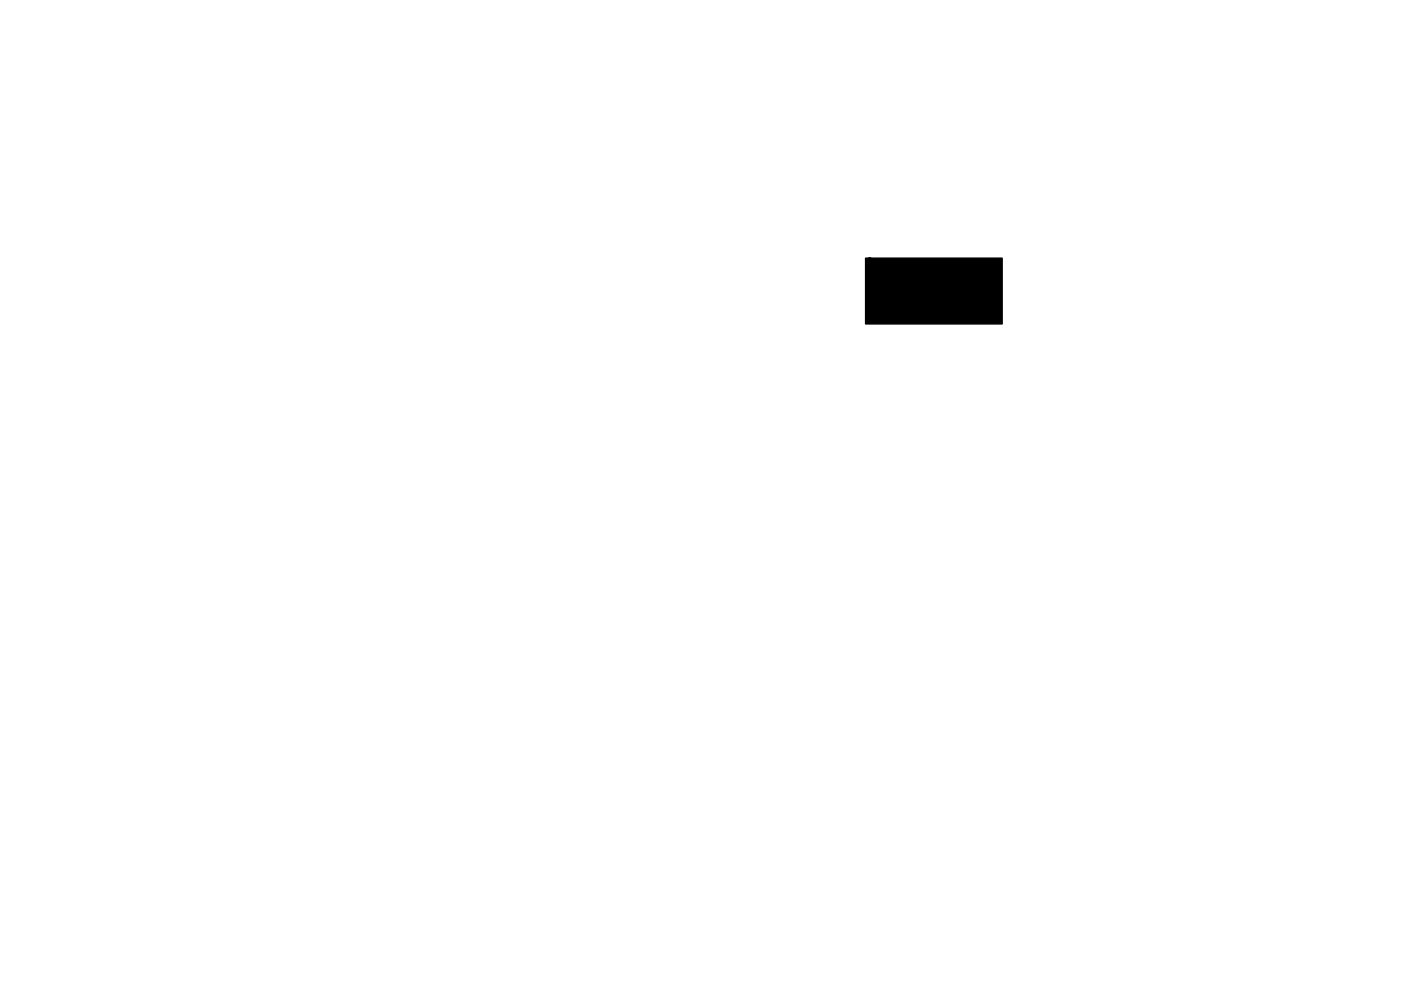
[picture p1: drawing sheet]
<svg xmlns="http://www.w3.org/2000/svg" width="297mm" height="210mm" viewBox="0 0 297 210" stroke-linecap="round" stroke-linejoin="round" font-family="sans-serif">
<g fill="#000" stroke="#000" stroke-width=".21">
<circle cx="184.4" cy="55" r=".4"/>
<circle cx="189" cy="56" r=".4"/>
<circle cx="194.5" cy="56" r=".4"/>
<circle cx="202.6" cy="57.9" r=".4"/>
<circle cx="200.1" cy="62.9" r=".4"/>
<circle cx="204.2" cy="66" r=".4"/>
<circle cx="204.2" cy="64.1" r=".4"/>
<circle cx="204.2" cy="68.1" r=".4"/>
<circle cx="205.1" cy="68.1" r=".4"/>
<circle cx="207.4" cy="61.2" r=".4"/>
<circle cx="207.9" cy="66.8" r=".4"/>
</g>
<path d="M183.5 54.8h29v13.9h-29z" fill="#000" stroke="#000" stroke-width=".3"/>
</svg>
